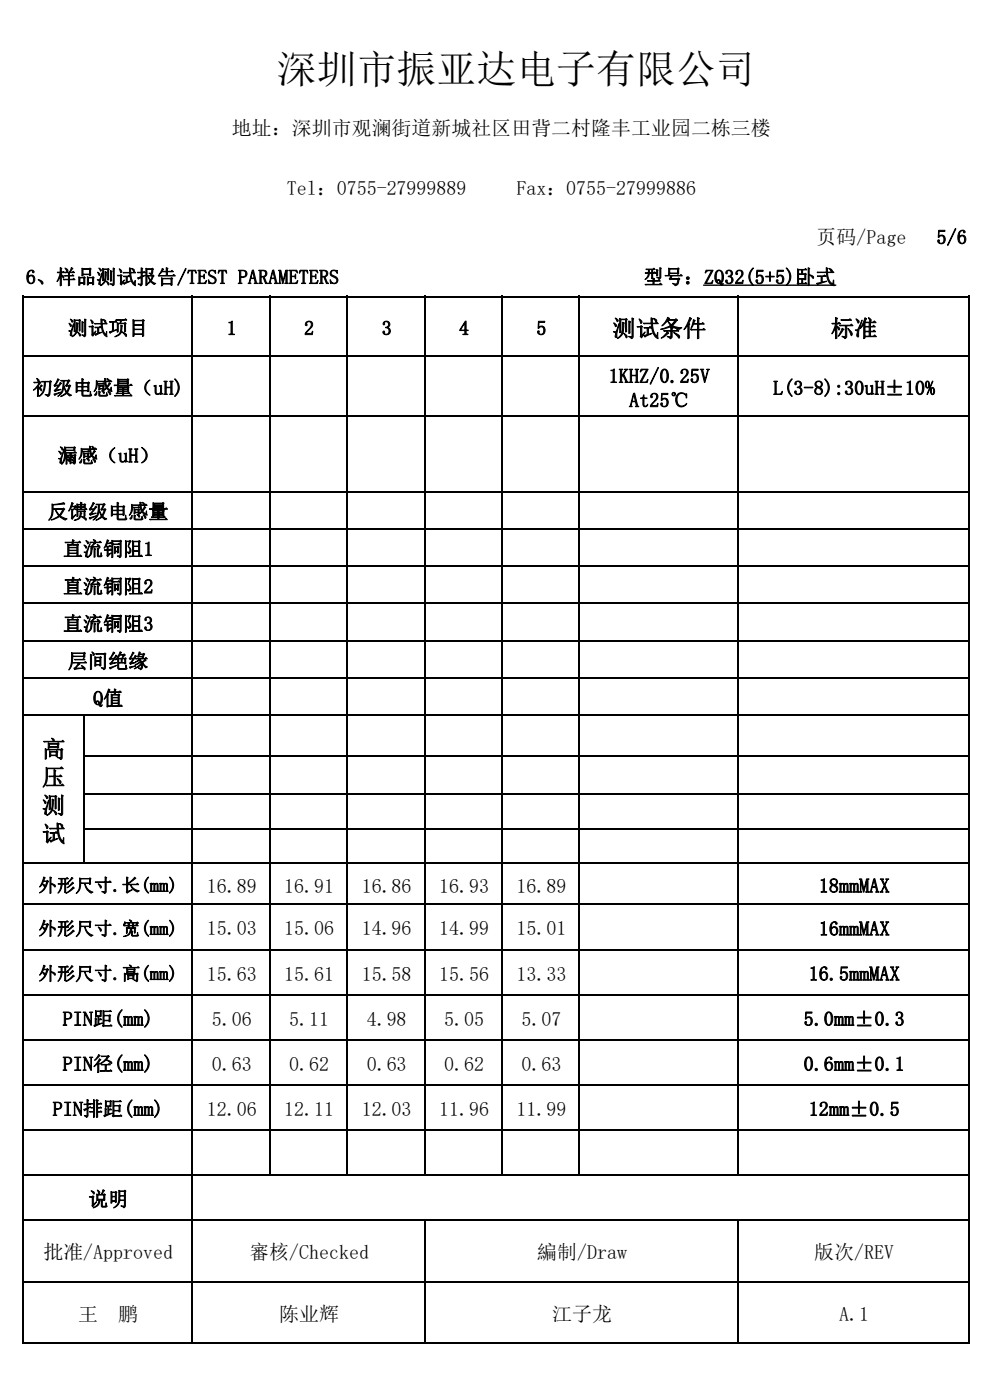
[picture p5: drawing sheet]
<svg xmlns="http://www.w3.org/2000/svg" width="210mm" height="297mm" viewBox="0 0 210 297" stroke-linecap="round" stroke-linejoin="round" font-family="sans-serif">
<defs><g id="words">
<text font-size="8.5" x="58.7" y="17.7">深圳市振亚达电子有限公司</text>
<g font-size="4.9">
<text x="129.9" y="71.4">测试条件</text>
<text x="176.2" y="71.4">标准</text>
<text x="8.9" y="160.6">高</text>
<text x="8.9" y="166.6">压</text>
<text x="8.9" y="172.6">测</text>
<text x="8.9" y="178.5">试</text>
</g>
<g font-size="4.2">
<text x="49.2" y="28.7">地址：深圳市观澜街道新城社区田背二村隆丰工业园二栋三楼</text>
<text x="60.9" y="41.4">Tel：0755-27999889</text>
<text x="109.5" y="41.4">Fax：0755-27999886</text>
<text x="173.2" y="51.8">页码/Page</text>
<text x="198.6" y="51.8">5/6</text>
<text x="5.5" y="60.2">6、样品测试报告/TEST PARAMETERS</text>
<text x="136.5" y="60.2">型号：ZQ32(5+5)卧式</text>
<text x="14.4" y="71">测试项目</text>
<text x="48.1" y="71">1</text>
<text x="64.5" y="71">2</text>
<text x="81" y="71">3</text>
<text x="97.3" y="71">4</text>
<text x="113.8" y="71">5</text>
<text x="6.9" y="83.7">初级电感量（uH)</text>
<text x="129.1" y="81.2">1KHZ/0.25V</text>
<text x="164" y="83.7">L(3-8):30uH±10%</text>
<text x="133.5" y="86.3">At25℃</text>
<text x="12.3" y="98.1">漏感（uH）</text>
<text x="10.1" y="110">反馈级电感量</text>
<text x="13.3" y="117.9">直流铜阻1</text>
<text x="13.3" y="125.9">直流铜阻2</text>
<text x="13.3" y="133.8">直流铜阻3</text>
<text x="14.4" y="141.7">层间绝缘</text>
<text x="19.8" y="149.6">Q值</text>
<text x="43.9" y="189.3">16.89</text>
<text x="60.3" y="189.3">16.91</text>
<text x="76.7" y="189.3">16.86</text>
<text x="93.1" y="189.3">16.93</text>
<text x="109.6" y="189.3">16.89</text>
<text x="173.7" y="189.3">18mmMAX</text>
<text x="43.9" y="198.4">15.03</text>
<text x="60.3" y="198.4">15.06</text>
<text x="76.7" y="198.4">14.96</text>
<text x="93.1" y="198.4">14.99</text>
<text x="109.6" y="198.4">15.01</text>
<text x="173.7" y="198.4">16mmMAX</text>
<text x="43.9" y="208">15.63</text>
<text x="60.3" y="208">15.61</text>
<text x="76.7" y="208">15.58</text>
<text x="93.1" y="208">15.56</text>
<text x="109.6" y="208">13.33</text>
<text x="171.5" y="208">16.5mmMAX</text>
<text x="13.3" y="217.6">PIN距(mm)</text>
<text x="44.9" y="217.6">5.06</text>
<text x="61.4" y="217.6">5.11</text>
<text x="77.8" y="217.6">4.98</text>
<text x="94.2" y="217.6">5.05</text>
<text x="110.6" y="217.6">5.07</text>
<text x="170.5" y="217.6">5.0mm±0.3</text>
<text x="13.3" y="227.1">PIN径(mm)</text>
<text x="44.9" y="227.1">0.63</text>
<text x="61.4" y="227.1">0.62</text>
<text x="77.8" y="227.1">0.63</text>
<text x="94.2" y="227.1">0.62</text>
<text x="110.6" y="227.1">0.63</text>
<text x="170.5" y="227.1">0.6mm±0.1</text>
<text x="11.2" y="236.7">PIN排距(mm)</text>
<text x="43.9" y="236.7">12.06</text>
<text x="60.3" y="236.7">12.11</text>
<text x="76.7" y="236.7">12.03</text>
<text x="93.1" y="236.7">11.96</text>
<text x="109.6" y="236.7">11.99</text>
<text x="171.5" y="236.7">12mm±0.5</text>
<text x="18.7" y="255.8">说明</text>
<text x="9.2" y="267.1">批准/Approved</text>
<text x="52.9" y="267.1">審核/Checked</text>
<text x="113.9" y="267.1">編制/Draw</text>
<text x="172.7" y="267.1">版次/REV</text>
<text x="16.6" y="280.2">王</text>
<text x="25.1" y="280.2">鹏</text>
<text x="59.2" y="280.2">陈业辉</text>
<text x="117.1" y="280.2">江子龙</text>
<text x="178" y="280.2">A.1</text>
</g>
<g font-size="3.9">
<text x="8.1" y="189.2">外形尺寸.长(mm)</text>
<text x="8.1" y="198.3">外形尺寸.宽(mm)</text>
<text x="8.1" y="207.9">外形尺寸.高(mm)</text>
</g>
</g></defs>
<path d="M149.3 60.5h27.9" fill="none" stroke="#000" stroke-width=".3"/>
<g fill="none" stroke="#000" stroke-width=".34">
<path d="M4.6 62.9h201.1M4.6 75.6h201.1M4.8 62.7v222.4M40.8 62.7v222.4M57.2 62.7v186.7M73.6 62.7v186.7M90.1 62.7v186.7M106.5 62.7v186.7M122.9 62.7v186.7M156.5 62.7v186.7M205.5 62.7v222.4M4.6 88.3h201.1"/>
<path d="M4.6 104.3h201.1M4.6 112.2h201.1M4.6 120.1h201.1M4.6 128h201.1M4.6 135.9h201.1M4.6 143.8h201.1M4.6 151.8h201.1M17.8 151.6v31.7M17.6 160.4h188.1M17.6 168.4h188.1M17.6 175.9h188.1M4.6 183.2h201.1"/>
<path d="M4.6 191.9h201.1M4.6 201.4h201.1M4.6 211h201.1M4.6 220.6h201.1M4.6 230.1h201.1M4.6 239.7h201.1M4.6 249.3h201.1M4.6 258.8h201.1M90.1 258.7v26.4M156.5 258.7v26.4M4.6 271.9h201.1M4.6 284.9h201.1"/>
</g>
<use href="#words"/>
</svg>
